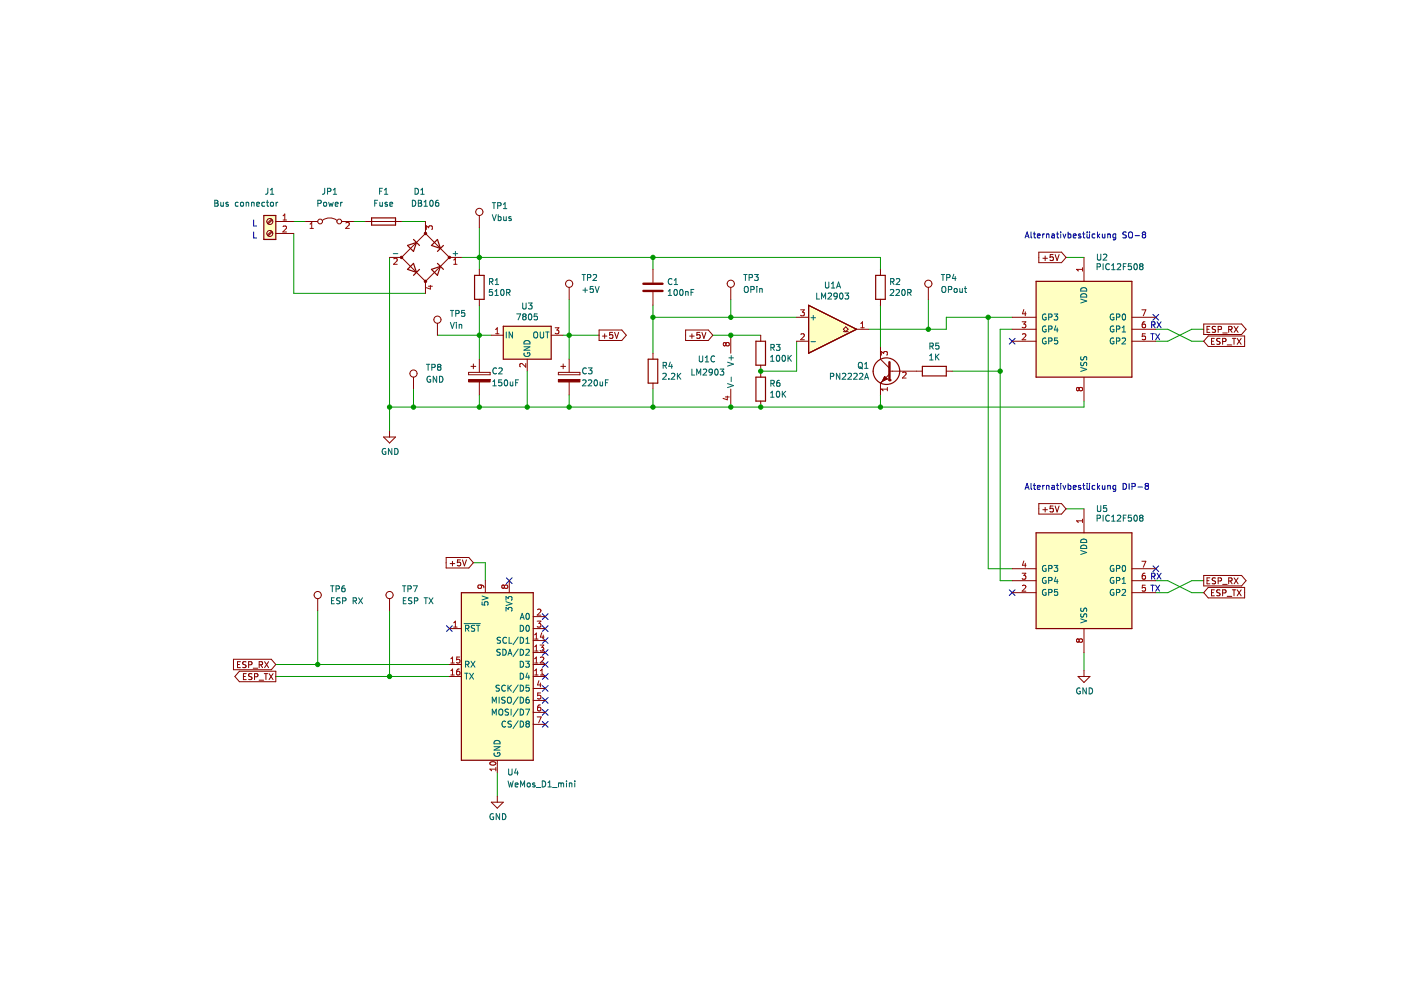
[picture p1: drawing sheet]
<svg xmlns="http://www.w3.org/2000/svg" width="297mm" height="210mm" viewBox="0 0 297 210" stroke-linecap="round" stroke-linejoin="round" font-family="sans-serif">
<path d="M.1 0h297v209.9h-297z" fill-rule="evenodd" fill="#fff" stroke="#fff" stroke-width=".21"/>
<g fill="#ffffc2" stroke="#ffffc2" stroke-width=".25">
<path d="M219.7 59.7h20.3v20.3h-20.3z" fill-rule="evenodd"/>
<path d="M219.7 113h20.3v20.3h-20.3z" fill-rule="evenodd"/>
<path d="M97.8 125.7h15.3v35.5h-15.3z" fill-rule="evenodd"/>
<path d="M106.7 69.2h10.2v7h-10.2z" fill-rule="evenodd"/>
<path d="M55.9 45.7h2.6v5.1h-2.6z" fill-rule="evenodd"/>
</g>
<path d="M171.4 64.7l10.2 5.1-10.2 5.1z" fill="#ffffc2" stroke="#ffffc2" stroke-width=".21"/>
<g fill="none" stroke="#840000" stroke-width=".25">
<path d="M55.9 45.7h2.6v5.1h-2.6zM78.8 46.2h5.1v1.5h-5.1zM86.4 52l1.9-.6-.6 1.9zM86.4 57.1l1.3-1.3 .6 2zM87.7 50.8l1.2 1.2M88.9 57.1l-1.2 1.3M91.5 57.1l1.9-.6-.7 1.9zM91.5 52l1.2-1.2 .7 1.9zM92.7 55.8l1.3 1.3M94 52l-1.3 1.3M100.6 58.4h2v5.1h-2zM219.7 59.7h20.3v20.3h-20.3z"/>
<path d="M106.7 69.2h10.2v7h-10.2zM160.3 80h2v5h-2zM160.3 72.3h2v5.1h-2zM171.4 64.7l10.2 5.1-10.2 5.1zM195.6 77.7h5v2h-5zM219.7 113h20.3v20.3h-20.3zM97.8 125.7h15.3v35.5h-15.3z"/>
</g>
<g fill="none" stroke="#000084" stroke-width=".21">
<path d="M214 71.7l1.2 1.3M215.2 71.7l-1.2 1.3M244.5 66.7l1.2 1.2M245.7 66.7l-1.2 1.2M244.5 120l1.2 1.2M245.7 120l-1.2 1.2M94.7 132.7l1.2 1.2M95.9 132.7l-1.2 1.2M107.4 122.5l1.2 1.2M108.6 122.5l-1.2 1.2M115 132.7l1.2 1.2M115 130.1l1.2 1.2"/>
<path d="M115 135.2l1.2 1.2M115 137.7l1.2 1.3M116.2 132.7l-1.2 1.2M116.2 130.1l-1.2 1.2M116.2 135.2l-1.2 1.2M116.2 137.7l-1.2 1.3M214 125l1.2 1.3M215.2 125l-1.2 1.3M115 140.3l1.2 1.2M115 142.8l1.2 1.2M115 145.4l1.2 1.2M115 150.4l1.2 1.3"/>
<path d="M115 153l1.2 1.2M115 147.9l1.2 1.2M116.2 140.3l-1.2 1.2M116.2 142.8l-1.2 1.2M116.2 145.4l-1.2 1.2M116.2 150.4l-1.2 1.3M116.2 153l-1.2 1.2M116.2 147.9l-1.2 1.2"/>
</g>
<g fill="none" stroke="#009600" stroke-width=".21">
<path d="M62.3 47h2.5M62.3 49.5v12.7h27.9M75 47h2.5M82.6 54.6v36.8M85.1 47h5.1M97.8 54.6h88.9v2.5M101.6 48.2v8.9M138.4 54.6v2.5M226 54.6h3.8M92.7 71.1h11.5M101.6 64.7v11.5M111.8 78.7v7.6"/>
<path d="M119.4 71.1h7.6M120.7 63.5v12.7M138.4 67.3h30.5M138.4 64.7v10.2M151.1 71.1h10.2M154.9 63.5v3.8M168.9 72.3v6.4h-7.6M186.7 64.7v8.9M196.8 63.5v6.3M201.9 78.7h10.2M209.5 67.3v53.3h5.1M214.6 67.3h-14v2.5h-16.5"/>
<path d="M214.6 69.8h-2.5v53.3h2.5M245.1 69.8h2.5l5.1 2.5h2.5M255.2 69.8h-2.5l-5.1 2.5h-2.5M87.7 82.5v3.8M101.6 83.8v2.5M120.7 83.8v2.5M138.4 82.5v3.8M186.7 83.8v2.5M229.8 85v1.3h-147.2M100.4 119.3h2.5v3.8M226 107.9h3.8M67.4 129.5v11.4"/>
<path d="M82.6 129.5v13.9M229.8 138.4v3.8M245.1 123.1h2.5l5.1 2.6h2.5M255.2 123.1h-2.5l-5.1 2.6h-2.5M58.5 143.4h36.8M58.5 140.9h36.8M105.4 163.7v5.1"/>
</g>
<g fill="none" stroke="#0000c2" stroke-width=".21">
<path d="M53.8 49.2v1.3h.6M53.8 46.6v1.3h.6M217.3 50.5l.5-1.3 .4 1.3M217.5 50.1h.6M218.6 49.2v1.1l.2 .2M219.1 49.6h.5M219.3 49.2v1.1l.3 .2M219.9 50l.6-.1v-.2l-.4-.1-.2 .2 .1 .6h.5M221.1 49.6v.9M221.4 49.6l-.3 .2M221.9 49.7h.5v.8M221.9 49.6v.9"/>
<path d="M223 49.7h.5l.1 .8M223.6 49.9l-.6 .2 .1 .4 .5-.1M224 49.6h.5M224.2 49.2v1.1l.3 .2M224.9 49.2v.1M224.9 49.6v.9M225.4 49.6l.3 .9 .3-.9M226.5 49.7l.3-.1 .3 .2-.2 .6h-.4M226.5 49.2v1.3M227.6 50l.6-.1-.1-.2-.4-.1-.1 .2v.6h.5M229.1 49.7l-.3-.1-.2 .2 .1 .2 .4 .1v.3h-.5M229.5 49.6h.5"/>
<path d="M229.7 49.2v1.1l.3 .2M230.5 49.6v.8l.5-.1M230.5 49.2v.1M231 49.2v.1M231 49.6v.9M232.1 49.7l-.3-.1-.3 .2 .2 .6h.4M232.7 49.2v1.3M232.8 50l.4 .5M233.2 49.6l-.5 .5M233.7 49.6l.1 .8 .5-.1M234.3 49.6v.9M234.9 49.7h.4l.1 .8"/>
<path d="M234.9 49.6v.9M236.6 49.7l-.4-.1-.2 .2 .1 .6h.5M236.6 49.6v1l-.3 .3-.3-.1M238.8 49.2l-.7 .1v.4l.6 .2 .1 .3-.2 .3-.5-.1M239.3 49.4l.3-.2a.43 .43 0 0 1 .5 .4v.4a.42 .42 0 0 1-.4 .5 .42 .42 0 0 1-.4-.5zM240.7 50h.9M242.4 49.7l-.2 .3v.2l.2 .3 .4-.1 .1-.2-.1-.4-.1-.1M242.4 49.7l-.2-.2 .2-.3h.4l.1 .2-.2 .3M242.4 49.7h.3M244 70.8h.7M244.2 68.9l.6-.1v-.5l-.6-.1v1.3M244.4 70.8v1.2"/>
<path d="M244.5 68.9l.4 .6M245 70.8l.9 1.2M245.3 68.2l.9 1.3M245.9 70.8l-.9 1.2M246.2 68.2l-.9 1.3M217.3 103.8l.5-1.3 .4 1.3M217.5 103.4h.6M218.6 102.5v1.1l.2 .2M219.1 102.9h.5M219.3 102.5v1.1l.3 .2M219.9 103.3l.6-.1v-.2l-.4-.1-.2 .2 .1 .6h.5M221.1 102.9v.9"/>
<path d="M221.4 102.9l-.3 .3M221.9 102.9v.9M221.9 103h.5v.8M223 103h.5l.1 .8M223.6 103.2l-.6 .3 .1 .3 .5-.1M224 102.9h.5M224.2 102.5v1.1l.3 .2M224.9 102.5v.1M224.9 102.9v.9M225.4 102.9l.3 .9 .3-.9M226.5 102.5v1.3M226.5 103l.3-.1 .3 .3-.2 .5h-.4"/>
<path d="M227.6 103.3l.6-.1-.1-.2-.4-.1-.1 .2v.6h.5M229.1 103l-.3-.1-.2 .2 .1 .2 .4 .1v.3h-.5M229.5 102.9h.5M229.7 102.5v1.1l.3 .2M230.5 102.9v.8l.5-.1M230.5 102.5v.1M231 102.5v.1M231 102.9v.9M232.1 103l-.3-.1-.3 .3 .2 .5h.4M232.7 102.5v1.3M232.8 103.3l.4 .5M233.2 102.9l-.5 .5"/>
<path d="M233.7 102.9l.1 .8 .5-.1M234.3 102.9v.9M234.9 102.9v.9M234.9 103h.4l.1 .8M236.6 102.9v1l-.3 .3-.3-.1M236.6 103l-.4-.1-.2 .3 .1 .5h.5M238.1 102.5a.64 .64 0 0 1 .8 .6 .64 .64 0 0 1-.8 .7zM239.4 102.5v1.3M240 103.2l.6-.1 .1-.5-.7-.1v1.3M241.3 103.3h.9M243 103l-.2 .3v.2l.2 .3h.3l.2-.3-.1-.3-.1-.2M243 103l-.2-.2 .2-.3h.3l.2 .2-.2 .3"/>
<path d="M243 103h.3M244 124.1h.7M244.2 122.2l.6-.1v-.4l-.6-.2v1.3M244.4 124.1v1.2M244.5 122.2l.4 .6M245 124.1l.9 1.2M245.3 121.5l.9 1.3M245.9 124.1l-.9 1.2M246.2 121.5l-.9 1.3"/>
</g>
<g fill="none" stroke="#840000" stroke-width=".21">
<path d="M57.6 49l-.9 .8M57.6 46.5l-.9 .8M57.7 49.2l-.8 .8M57.7 46.6l-.8 .9M58.5 47h3.8M58.5 49.5h3.8M64.8 47h2.6M68.4 46.7a2.54 2.54 0 0 1 3 0M72.4 47h2.6M77.5 47h7.6M82.6 54.6h2.5M85.1 54.6l5.1 5.1"/>
<path d="M90.2 49.5l5.1 5.1M90.2 49.5l-5.1 5.1M90.2 47v2.5M90.2 59.7v2.5M95.3 54.6l-5.1 5.1M95.3 54.6h2.5M101.6 45.7v2.5M101.6 57.1v1.3M138.4 57.1v2.8M220.2 53.5h4.9l.9 1.1-.9 1.1h-4.9zM221.1 54.8h1M221.6 54.3v.9"/>
<path d="M223.3 54h-.6l-.1 .6 .6-.1 .1 .6-.2 .1-.5-.1M223.7 54l.4 1.2 .5-1.2M229.8 54.6v5.1M87.7 80v2.5M92.7 68.5v2.6M99.3 78.9h4.6v.6h-4.6zM99.9 77.7h1M100.4 77.2v1M101.6 63.5v1.2M101.6 76.2v2.7M104.2 71.1h2.5M111.8 76.2v2.5"/>
<path d="M116.9 71.1h2.5M118.4 78.9h4.6v.6h-4.6zM118.9 77.7h1M119.4 77.2v1M120.7 60.9v2.6M120.7 76.2v2.7M127 70h4.8l1 1.1-1 1.1h-4.8zM127.7 71.3h1M128.2 70.8v.9M129.9 70.5h-.6l-.1 .6 .6-.1 .1 .6-.2 .1-.5-.1M130.3 70.5l.4 1.2 .5-1.2M138.4 61.9v2.8"/>
<path d="M145.4 70h4.8l.9 1.1-.9 1.1h-4.8zM146.2 71.3h1M146.7 70.8v.9M148.4 70.5h-.6l-.1 .6 .6-.1 .1 .6-.2 .1-.5-.1M148.8 70.5l.4 1.2 .5-1.2M161.3 71.1v1.2M161.3 77.4v2.6M186.7 76.2l1.9 1.9M188.6 78.7h.6M188.6 79.3l-1.9 1.9M194.3 78.7h1.3M196.8 60.9v2.6"/>
<path d="M200.6 78.7h1.3M214.6 72.3h5.1M214.6 69.8h5.1M214.6 67.3h5.1M229.8 80v5M240 72.3h5.1M240 69.8h5.1M240 67.3h5.1M255.2 68.7h8l1 1.1-1 1.1h-8zM255.9 69.8h.4M256.2 71.2h7.7v2.3h-7.7l-1-1.2zM256.5 69.2h-.6v1.3h.6"/>
<path d="M256.9 72.3h.4M257.5 71.7h-.6v1.3h.6M257.7 69.3h-.6v.4l.5 .2 .1 .3-.2 .3-.5-.1M258.3 69.9l.6-.1v-.5l-.6-.1v1.3M258.7 71.8l-.7 .1v.3l.6 .3 .1 .3-.3 .2h-.4M259.2 72.4l.6-.1 .1-.4-.7-.2v1.3M259.2 70.6h1M260.2 73.1h1M260.5 69.9l.6-.1 .1-.5-.7-.1v1.3M260.8 69.9l.4 .6M261.3 71.7h.7M261.6 71.7v1.3"/>
<path d="M261.7 69.2l.8 1.3M262.3 71.7l.9 1.3M262.5 69.2l-.8 1.3M263.2 71.7l-.9 1.3M81.3 92.7h2.6l-1.3 1.2zM82.6 91.4v1.3M101.6 81v2.8M120.7 81v2.8M161.3 85v1.3M94.6 118.2h4.8l1 1.1-1 1.1h-4.8zM95.4 119.5h1M95.9 119v1"/>
<path d="M97.6 118.7h-.6v.6h.6v.6l-.2 .1-.4-.1M98 118.7l.5 1.3 .4-1.3M220.2 106.8h4.9l.9 1.1-.9 1.1h-4.9zM221.1 108.1h1M221.6 107.6v1M223.3 107.3h-.6l-.1 .6 .6-.1 .1 .6-.2 .2-.5-.2M223.7 107.3l.4 1.3 .5-1.3M229.8 107.9v5.1M49.5 139.8h8l1 1.1-1 1.1h-8zM67.4 126.9v2.6M82.6 126.9v2.6M95.3 133.3h2.5"/>
<path d="M102.9 123.1v2.6M108 123.1v2.6M113.1 133.3h2.5M113.1 138.4h2.5M113.1 135.8h2.5M113.1 130.7h2.5M214.6 125.7h5.1M214.6 123.1h5.1M214.6 120.6h5.1M229.8 133.3v5.1M240 125.7h5.1M240 123.1h5.1"/>
<path d="M240 120.6h5.1M255.2 122h8l1 1.1-1 1.1h-8zM255.9 123.1h.4M256.2 124.5h7.7v2.3h-7.7l-1-1.1zM256.5 122.5h-.6v1.3h.6M256.9 125.7h.4M257.5 125.1h-.6v1.2h.6M257.7 122.6h-.6v.4l.5 .2 .1 .3-.2 .3-.5-.1M258.3 123.2l.6-.1v-.5l-.6-.1v1.3M258.7 125.1l-.7 .1v.3l.6 .3 .1 .3-.3 .2h-.4M259.2 125.7h.6l.1-.5-.7-.1v1.2M259.2 123.9h1"/>
<path d="M260.2 126.4h1M260.5 123.2l.6-.1 .1-.5-.7-.1v1.3M260.8 123.2l.4 .6M261.3 125.1h.7M261.6 125.1v1.2M261.7 122.5l.8 1.3M262.3 125.1l.9 1.2M262.5 122.5l-.8 1.3M263.2 125.1l-.9 1.2M50.4 140.9h.4M50.8 142.3h7.7v2.2h-7.7l-1-1.1zM51 140.3h-.6v1.3h.6"/>
<path d="M51.6 143.4h.4M52.2 140.3l-.7 .1v.4l.5 .2 .2 .3-.3 .3-.5-.1M52.2 142.8h-.6v1.3h.6M52.7 141l.6-.1 .1-.5-.7-.1v1.3M53.4 142.9h-.6v.4l.5 .2 .1 .4-.2 .2-.5-.1M53.7 141.7h.9M54 143.5l.6-.1v-.5l-.6-.1v1.3M54.9 144.2h1M55 141l.6-.1v-.5l-.6-.1v1.3M55.3 141l.4 .6M56 142.8h.7M56.1 140.3l.8 1.3"/>
<path d="M56.4 142.8v1.3M56.9 140.3l-.8 1.3M57.1 142.8l.8 1.3M57.9 142.8l-.8 1.3M95.3 140.9h2.5M95.3 143.4h2.5M113.1 140.9h2.5M113.1 143.4h2.5M113.1 146h2.5M113.1 148.5h2.5M113.1 151h2.5M113.1 153.6h2.5"/>
<path d="M228.6 143.4h2.5l-1.3 1.3zM229.8 142.2v1.2M104.2 170.1h2.5l-1.3 1.3zM105.4 161.2v2.5M105.4 168.8v1.3"/>
<circle cx="57.2" cy="49.5" r=".63"/>
<circle cx="57.2" cy="47" r=".63"/>
<circle cx="67.9" cy="47" r=".51"/>
<circle cx="71.9" cy="47" r=".51"/>
<circle cx="101.6" cy="44.9" r=".76"/>
<circle cx="87.7" cy="79.2" r=".76"/>
<circle cx="92.7" cy="67.8" r=".76"/>
<circle cx="120.7" cy="60.2" r=".76"/>
<circle cx="196.8" cy="60.2" r=".76"/>
<circle cx="67.4" cy="126.2" r=".76"/>
<circle cx="82.6" cy="126.2" r=".76"/>
</g>
<g fill="none" stroke="#006464" stroke-width=".21">
<path d="M56.8 39.9l-.1 1.1-.4 .2M68.8 39.9v1.1l-.4 .2M81.1 39.9h-.6v1.3M88 39.9a.64 .64 0 0 1 .7 .7 .64 .64 0 0 1-.7 .6zM45.5 42.5h.5l.2 .2-.2 .4 .2 .1 .1 .3-.3 .2h-.5zM45.5 43.1h.5M46.8 42.9l.1 .8 .5-.1M47.4 42.9v.8M48.4 42.9h-.3l-.2 .2 .1 .1 .4 .2v.3h-.5M50.5 42.9h-.4l-.2 .2 .1 .6h.5M51.1 42.9h.3l.2 .2v.4l-.2 .2-.4-.2zM52.2 43l.5-.1v.8"/>
<path d="M52.2 42.9v.8M53.3 43l.5-.1 .1 .8M53.3 42.9v.8M54.4 43.3l.6-.1v-.3h-.4l-.2 .2 .1 .6h.5M56.1 42.9h-.3l-.3 .2 .1 .6h.5M56.5 42.9h.5M56.7 42.5v1l.3 .2M57.3 41.2h.8M57.3 40.3l.4-.4v1.3M57.4 43l.2-.1 .3 .1v.7l-.5-.1zM58.5 42.9v.8M58.9 42.9l-.4 .2"/>
<path d="M67.4 43.1h.6l.1-.5-.7-.1v1.2M68.7 42.9h.3l.3 .2v.4l-.3 .2-.4-.2zM69.4 40.6l.6-.1 .1-.5-.7-.1v1.3M69.7 42.9l.2 .8 .3-.6 .2 .6 .3-.8M70.7 41.2h.7M70.7 40.3l.3-.4v1.3M71.1 43.3l.6-.1-.1-.3h-.3l-.2 .2v.6h.5M72.2 42.9v.8M72.6 42.9l-.4 .2M79.4 43.1h.5M80.1 42.5h-.7v1.2M80.5 40.5h.4"/>
<path d="M80.5 42.9l.1 .8 .5-.1M81.1 42.9v.8M81.5 41.2h.7M81.5 40.3l.4-.4v1.3M82.1 42.9h-.3l-.2 .2 .1 .1 .4 .2v.3h-.5M82.7 43.3l.6-.1-.1-.3h-.4l-.1 .2v.6h.5M83.4 53.8h.9M87.4 42.5a.64 .64 0 0 1 .8 .6 .64 .64 0 0 1-.8 .6zM88.7 42.5h.4l.3 .2-.3 .4 .3 .1v.3l-.2 .2h-.5zM88.7 43.1h.4M89.2 41.2h.7M89.2 40.3l.4-.4v1.3"/>
<path d="M89.9 42.8l.4-.3v1.2M89.9 43.7h.7M91.2 42.6l.2-.1a.68 .68 0 0 1 .5 .6 .68 .68 0 0 1-.5 .6l-.3-.5zM92.9 42.5h-.3l-.2 .3-.1 .7 .3 .2 .4-.1-.1-.6-.3-.1-.3 .3M96.1 53.8h.9M96.6 53.3v1M103.8 59.7h.6l.1-.5-.7-.1v1.2M104.1 59.7l.4 .6M104.4 43h.7M104.4 45.5l.4 1.3 .4-1.3M104.7 43v1.2M105 59.4l.4-.3v1.2"/>
<path d="M105.5 43.6h.6l.1-.5-.7-.1v1.2M105.6 46l.4-.1 .2 .3-.1 .5h-.5M105.6 45.5v1.3M106.7 43.3l.4-.3v1.2M106.7 44.2h.8M106.8 45.9v.8h.5M107.3 45.9v.9M108.4 46l-.3-.1-.2 .2v.2l.5 .1v.3h-.5M123.4 58.2h.7M123.8 58.2v1.3M124.6 58.9l.6-.1v-.5l-.6-.1v1.3M125.8 58.3l.4-.1 .3 .4-.8 .9h.8"/>
<path d="M142.5 59.2a.56 .56 0 0 0-.8 .5 .56 .56 0 0 0 .8 .5M142.9 59.4l.4-.3v1.2M199.6 58.2h.7M199.9 58.2v1.3M200.7 58.9l.6-.1 .1-.5-.7-.1v1.3M202.2 58.1l-.3 .9h.8M202.5 58.6v.9M232.6 56.6l.6-.1 .1-.5-.7-.1v1.3M232.7 53.9v1l.2 .3 .4-.1 .1-.2v-1M233.9 55.9v1.3M233.9 54l.5-.1 .3 .3-.8 1h.8M235.2 56a.56 .56 0 0 0-.8 .5 .56 .56 0 0 0 .8 .6"/>
<path d="M235.7 57.2h.7M235.7 56.3l.4-.4v1.3M236.9 56l.5-.1 .2 .4-.8 .9h.8M238.2 56.5h.4M238.8 55.9h-.6v1.3M239.9 55.9h-.6l-.1 .6h.6l.1 .6-.2 .1-.5-.1M240.5 56l.2-.1a.68 .68 0 0 1 .4 .6 .68 .68 0 0 1-.4 .7l-.3-.5zM241.9 56.5l-.3-.3 .3-.3 .3 .1 .1 .2-.2 .3M241.9 56.5l-.3 .2v.2l.3 .3 .3-.1 .1-.2v-.3l-.2-.1M241.9 56.5h.2M90.4 77.2h.7M90.8 77.2v1.3"/>
<path d="M91.3 79.8a.58 .58 0 0 0-.8 .6 .58 .58 0 0 0 .8 .5v-.4h-.2M91.6 77.9l.6-.1v-.4l-.6-.2v1.3M92.6 79.8v1.2l-.7-1.2v1.2M93 77.8l-.2-.3 .2-.3h.2l.3 .3-.3 .3M93 77.8l-.2 .2v.3l.2 .2 .4-.1 .1-.1v-.3l-.3-.2M93 77.8h.2M93.2 79.8a.64 .64 0 0 1 .7 .6 .64 .64 0 0 1-.7 .6zM95.5 65.8h.7M95.5 68.4l.4 1.2 .4-1.2M95.8 65.8v1.3M96.6 66.5l.6-.1 .1-.5-.7-.1v1.3M96.8 68.4v.1"/>
<path d="M96.8 68.8v.8M97.4 68.8v.8M97.4 68.9l.4-.1 .1 .8M98.5 65.8h-.6l-.1 .6h.6l.1 .6-.2 .1-.5-.1M104.4 61.4h-.6l-.1 .6 .6-.1 .1 .6-.2 .1-.5-.1M104.9 61.7l.4-.3v1.2M104.9 62.6h.8M105 60.3h.7M105.3 78.1a.56 .56 0 0 0-.8 .5 .56 .56 0 0 0 .8 .5M105.8 78.1l.4-.1 .3 .4-.8 .9h.8M106.3 61.5l.1-.1a.68 .68 0 0 1 .5 .6 .68 .68 0 0 1-.5 .6l-.3-.4zM107.3 70.4v1.3"/>
<path d="M107.4 62h.6l.1-.5-.7-.1v1.2M107.7 62l.4 .6M108.7 70.4v1.3l-.8-1.3v1.3M109.5 66.6h.9l-.5 1.2M110.8 64.2v1.1l.3 .2h.2l.2-.2v-1.1M111.1 67.1l-.3-.2 .3-.3h.3l.1 .2-.2 .3M111.1 67.1l-.3 .2v.3l.3 .2h.3l.1-.2v-.4l-.2-.1M111.1 67.1h.2M111.1 73.5h1.3l-1.3 .8h1.3M111.2 74.9a.58 .58 0 0 0 .5 .7 .58 .58 0 0 0 .5-.8h-.4v.2M111.3 72.3a.66 .66 0 0 1 .7-.1 .66 .66 0 0 1 .4 .7h-1.3zM112 64.2h.8l-.4 .5 .4 .1v.6l-.2 .1-.6-.1"/>
<path d="M112.1 66.7l.2-.1a.68 .68 0 0 1 .5 .6 .68 .68 0 0 1-.5 .6l-.3-.5zM113.2 70.6l.2-.2a.43 .43 0 0 1 .6 .4v.4a.42 .42 0 0 1-.4 .5 .42 .42 0 0 1-.5-.5zM113.9 66.6h-.6l-.1 .6 .6-.1 .1 .6-.2 .1-.5-.1M114.5 70.4v1l.3 .3h.2l.3-.3v-1M115.7 70.4h.7M116 70.4v1.3M123.6 61.5h1M124.1 61v1M124.3 78.1a.56 .56 0 0 0-.8 .5 .56 .56 0 0 0 .8 .5M124.7 78h.8l-.4 .5 .4 .1v.5l-.2 .2-.6-.2M125.8 60.7h-.6l-.1 .6h.6l.1 .6-.2 .1-.5-.1M126.2 60.7l.4 1.3 .4-1.3"/>
<path d="M141.7 62.6h.7M141.7 61.7l.3-.3v1.2M142.9 60.3h.8M143 61.5l.2-.1a.68 .68 0 0 1 .4 .6 .68 .68 0 0 1-.4 .6l-.3-.4zM144.2 61.5l.2-.1a.68 .68 0 0 1 .4 .6 .68 .68 0 0 1-.4 .6l-.3-.4zM145.4 61.9h.5v.7M145.4 61.8v.8M146.5 62h.4M147.1 61.4h-.6v1.2M163.4 75.7l.3-.4v1.3M163.4 76.6h.7M163.4 73.7l.6-.1 .1-.5-.7-.1v1.3"/>
<path d="M163.7 73.7l.5 .6M164.6 73h.8l-.4 .5 .3 .1v.6l-.2 .1-.5-.1M164.7 75.5l.2-.2a.68 .68 0 0 1 .4 .7 .68 .68 0 0 1-.4 .6l-.3-.5zM166 75.4l.1-.1a.68 .68 0 0 1 .4 .7 .68 .68 0 0 1-.4 .6 .84 .84 0 0 1-.1-1.2zM167.1 75.3v1.3M167.3 75.9l.5 .7M167.8 75.3l-.7 .8M197.1 76.3h.7M197.1 75.4l.4-.3v1.2M197.2 73.4l.6-.1v-.4l-.6-.2v1.3M197.5 73.4l.4 .6M198.4 75.1v1.2"/>
<path d="M198.5 75.6l.6 .7M199 72.7h-.6v.6h.6v.6l-.1 .1-.5-.1M199.1 75.1l-.7 .7M199.7 60.9l.3-.2a.43 .43 0 0 1 .5 .5v.4a.42 .42 0 0 1-.4 .4 .42 .42 0 0 1-.4-.4zM201.1 61.4l.6-.1v-.4l-.6-.2v1.3M202.4 61.2h.3l.3 .2v.4l-.3 .2-.4-.2zM203.5 61.2l.1 .7h.4M204 61.2v.8M204.5 61.2h.4M204.6 60.7v1.1l.3 .2M221.7 69.2a.58 .58 0 0 0-.7 .6 .58 .58 0 0 0 .8 .5v-.5h-.2M221.7 71.7a.58 .58 0 0 0-.7 .6 .58 .58 0 0 0 .8 .5v-.4h-.2"/>
<path d="M221.7 66.6a.58 .58 0 0 0-.7 .6 .58 .58 0 0 0 .8 .5v-.4h-.2M222.3 72.3h.6l.1-.5-.7-.1v1.2M222.3 67.2h.6l.1-.5-.7-.1v1.2M222.3 69.8l.6-.1 .1-.5-.7-.1v1.3M223.5 66.6h.8l-.5 .5 .4 .1v.5l-.2 .1-.5-.1M223.8 69.1l-.3 .9h.8M224.2 69.5v.9M224.2 71.7h-.6l-.1 .6 .7-.1v.6l-.2 .1-.5-.1M229.1 63.4l1.3 .4-1.3 .5M229.1 77.9l1.3 .4-1.3 .5M229.2 75.6l.1 .7h.3l.3-.6 .3-.1 .2 .3-.1 .4M229.2 76.8l-.1 .5 .3 .2 .3-.1 .2-.5h.4v.6"/>
<path d="M229.3 62.4a.66 .66 0 0 1 .8-.1 .66 .66 0 0 1 .3 .7h-1.3zM229.3 61.1a.66 .66 0 0 1 .8-.1 .66 .66 0 0 1 .3 .7h-1.3zM236.1 71.7a.58 .58 0 0 0-.7 .6 .58 .58 0 0 0 .8 .5v-.4h-.3M236.1 69.2a.58 .58 0 0 0-.7 .6 .58 .58 0 0 0 .8 .5v-.5h-.3M236.1 66.6a.58 .58 0 0 0-.7 .6 .58 .58 0 0 0 .8 .5v-.4h-.3M236.7 72.3h.6l.1-.5-.7-.1v1.2M236.7 69.8l.6-.1 .1-.5-.7-.1v1.3M236.7 67.2h.6l.1-.5-.7-.1v1.2M237.9 71.8l.5-.1 .2 .3-.7 .9h.7M237.9 70.4h.7M237.9 69.5l.4-.4v1.3M238 66.7l.2-.1a.68 .68 0 0 1 .5 .6 .68 .68 0 0 1-.5 .6l-.3-.4z"/>
<path d="M81.8 95.1a.58 .58 0 0 0-.8 .6 .58 .58 0 0 0 .8 .5v-.4h-.2M83.1 95.1v1.3l-.7-1.3v1.3M83.7 95.1a.64 .64 0 0 1 .7 .6 .64 .64 0 0 1-.7 .7zM104.5 80.9l.4-.4v1.3M104.5 81.8h.7M106.4 80.5h-.6l-.1 .6h.6l.1 .6-.2 .1-.5-.1M107 80.7l.2-.2a.68 .68 0 0 1 .5 .7 .68 .68 0 0 1-.5 .6l-.3-.5zM108.2 81v.7h.5M108.7 81v.8M109.3 81.1h.4M109.9 80.5h-.6v1.3M123.5 80.7l.5-.2 .3 .4-.8 .9h.8"/>
<path d="M124.7 80.7l.5-.2 .3 .4-.8 .9h.8M126.1 80.7l.1-.2a.68 .68 0 0 1 .5 .7 .68 .68 0 0 1-.5 .6l-.3-.5zM127.2 81l.1 .7h.5M127.8 81v.8M128.4 81.1h.4M129 80.5h-.6v1.3M163.4 84.2h.7M163.4 83.3l.3-.3v1.2M163.4 81.3l.6-.1 .1-.4-.7-.2v1.3M163.7 81.3l.5 .6M164.7 83.1l.2-.1a.68 .68 0 0 1 .4 .6 .68 .68 0 0 1-.4 .6l-.3-.5zM165.3 80.6l-.4 .1-.2 .2v.8l.2 .2 .4-.1v-.6l-.4-.1-.2 .3"/>
<path d="M165.9 83v1.2M166 83.5l.6 .7M166.6 83l-.7 .7M221.7 119.9a.58 .58 0 0 0-.7 .6 .58 .58 0 0 0 .8 .5v-.4h-.2M223.5 119.9h.8l-.5 .5 .4 .1v.5l-.2 .2-.5-.2M229.1 116.7l1.3 .4-1.3 .5M229.3 114.4a.66 .66 0 0 1 .8-.1 .66 .66 0 0 1 .3 .7h-1.3zM229.3 115.7a.66 .66 0 0 1 .8-.1 .66 .66 0 0 1 .3 .7h-1.3zM232.6 109.9l.6-.1 .1-.5-.7-.1v1.3M232.7 107.2v1l.2 .3 .4-.1 .1-.2v-1M233.9 109.2v1.3M234.6 107.2h-.6l-.1 .6 .6-.1 .1 .6-.2 .2-.5-.2"/>
<path d="M235.2 109.3a.56 .56 0 0 0-.8 .6 .56 .56 0 0 0 .8 .5M235.7 109.6l.4-.4v1.3M235.7 110.5h.7M236.1 119.9a.58 .58 0 0 0-.7 .6 .58 .58 0 0 0 .8 .5v-.4h-.3M236.9 109.3l.5-.1 .2 .4-.8 .9h.8M238.2 109.8h.4M238.8 109.2h-.6v1.3M239.9 109.2h-.6l-.1 .6h.6l.1 .6-.2 .1-.5-.1M240.5 109.3l.2-.1a.68 .68 0 0 1 .4 .7 .68 .68 0 0 1-.4 .6l-.3-.5zM241.9 109.8l-.3-.3 .3-.3 .3 .1 .1 .2-.2 .3M241.9 109.8l-.3 .2v.3l.3 .2 .3-.1 .1-.1v-.4l-.2-.1M241.9 109.8h.2"/>
<path d="M70.1 124.2h.7M70.3 127.3h.4M70.5 124.2v1.3M70.9 126.7h-.6v1.3h.6M71.2 124.9l.7-.1v-.5l-.7-.1v1.3M72.1 126.8l-.7 .1v.3l.6 .3 .1 .3-.2 .2-.5-.1M72.6 127.4l.6-.1 .1-.4-.7-.2v1.3M73.1 124.2l-.4 .1-.2 .2v.7l.2 .3 .4-.1v-.7h-.4l-.2 .2M74.9 127.4l.6-.1v-.4l-.6-.2v1.3M75.2 127.4l.4 .6M76 126.7l.9 1.3M76.9 126.7l-.9 1.3"/>
<path d="M85.3 124.2h.8M85.5 127.3h.4M85.7 124.2v1.3M86.1 126.7h-.6v1.3h.6M86.5 124.9l.6-.1v-.5l-.6-.1v1.3M87.3 126.8l-.6 .1v.3l.5 .3 .1 .3-.2 .2-.5-.1M87.6 124.2h.9l-.6 1.3M87.9 127.4l.6-.1v-.4l-.6-.2v1.3M89.9 126.7h.7M90.3 126.7v1.3M91 126.7l.8 1.3M91.8 126.7l-.8 1.3"/>
<path d="M98.4 132.2h3.5M98.7 133.2h.6l.1-.5-.7-.1v1.2M99 133.2l.4 .6M100.6 132.6l-.6 .1v.4l.5 .2 .1 .3-.2 .2h-.5M101 132.6h.7M101.4 132.6v1.2M102.2 127.6v.6l.6 .1-.1-.6 .7-.1 .1 .2-.1 .5M102.2 126.4l1.3 .4-1.3 .4M106.1 137.7l-.7 .1v.3l.5 .3 .2 .3-.3 .2h-.5M106.1 135.2h-.6v.4l.5 .2 .1 .3-.2 .3-.5-.1M106.6 137.7a.64 .64 0 0 1 .7 .6 .64 .64 0 0 1-.7 .6zM107.3 127.3v-.8l.5 .4 .1-.4h.5l.2 .2-.2 .6"/>
<path d="M107.3 129.6v-.8l.5 .4 .1-.4h.5l.2 .2-.2 .6M107.3 127.6l1.3 .4-1.3 .4M107.4 135.2a.56 .56 0 0 0-.8 .6 .56 .56 0 0 0 .8 .5M107.7 138.9l.4-1.2 .4 1.2M107.8 138.6h.6M107.9 135.1v1.3h.6M109.9 137.6l-1.1 1.6M109.9 135.1l-1.1 1.6M110.3 132.6a.64 .64 0 0 1 .7 .6 .64 .64 0 0 1-.7 .6zM110.3 135.1a.64 .64 0 0 1 .7 .7 .64 .64 0 0 1-.7 .6zM110.3 137.7a.64 .64 0 0 1 .7 .6 .64 .64 0 0 1-.7 .6zM110.3 131.3l.4-1.3 .4 1.3"/>
<path d="M110.4 130.9h.6M111.5 137.8l.5-.1 .2 .3-.8 .9h.8M111.5 136.4h.7M111.5 135.5l.4-.4v1.3M111.6 132.7l.2-.1a.68 .68 0 0 1 .4 .6 .68 .68 0 0 1-.4 .6l-.3-.4zM111.6 130.2l.2-.2a.68 .68 0 0 1 .4 .7 .68 .68 0 0 1-.4 .6l-.3-.5zM221.7 122.5a.58 .58 0 0 0-.7 .6 .58 .58 0 0 0 .8 .5v-.4h-.2M221.7 125a.58 .58 0 0 0-.7 .6 .58 .58 0 0 0 .8 .5v-.4h-.2M222.3 120.6l.6-.1 .1-.5-.7-.1v1.3M222.3 123.1l.6-.1 .1-.5-.7-.1v1.3M222.3 125.6h.6l.1-.5-.7-.1v1.2M223.8 122.4l-.3 .9h.8"/>
<path d="M224.2 122.8v.9M224.2 125h-.6l-.1 .6 .7-.1v.6l-.2 .1-.5-.1M229.1 131.2l1.3 .4-1.3 .5M229.2 128.9l.1 .7h.3l.3-.6 .3-.1 .2 .3-.1 .4M229.2 130.1l-.1 .5 .3 .3 .3-.2 .2-.5h.4v.7M236.1 122.5a.58 .58 0 0 0-.7 .6 .58 .58 0 0 0 .8 .5v-.4h-.3M236.1 125a.58 .58 0 0 0-.7 .6 .58 .58 0 0 0 .8 .5v-.4h-.3M236.7 120.6l.6-.1 .1-.5-.7-.1v1.3M236.7 123.1l.6-.1 .1-.5-.7-.1v1.3M236.7 125.6h.6l.1-.5-.7-.1v1.2M237.9 125.1l.5-.1 .2 .3-.7 .9h.7M237.9 122.8l.4-.4v1.3"/>
<path d="M237.9 123.7h.7M238 120l.2-.1a.68 .68 0 0 1 .5 .6 .68 .68 0 0 1-.5 .7l-.3-.5zM98.5 142.7h.8M98.7 140.9l.6-.1 .1-.5-.7-.1v1.3M98.9 142.7v1.3M99 140.9l.4 .6M99.6 142.7l.8 1.3M99.9 140.2l.8 1.3M100.4 142.7l-.8 1.3M100.7 140.2l-.8 1.3M104.4 149.1v-1.3l.4 .9 .4-.9v1.3M104.4 151.6v-1.3l.4 1 .4-1v1.3"/>
<path d="M104.7 158.3h1.3l-1.3 .7h1.3M104.8 159.6a.58 .58 0 0 0 .6 .8 .58 .58 0 0 0 .5-.8h-.4v.2M104.9 157.1a.66 .66 0 0 1 .8-.1 .66 .66 0 0 1 .3 .7h-1.3zM105.8 150.5l.3-.2a.43 .43 0 0 1 .5 .5v.4a.42 .42 0 0 1-.4 .4 .42 .42 0 0 1-.4-.4zM105.8 147.8v1.3M105.9 145.3h-.5l-.2 .2 .1 .3 .5 .3v.3l-.6 .1M107.1 147.9h-.7v.4l.6 .2 .1 .3-.3 .3-.4-.1M107.2 145.4a.56 .56 0 0 0-.8 .5 .56 .56 0 0 0 .8 .5M107.2 153a.56 .56 0 0 0-.8 .5 .56 .56 0 0 0 .8 .5M107.6 148l.3-.2a.43 .43 0 0 1 .5 .4v.5a.42 .42 0 0 1-.4 .4 .42 .42 0 0 1-.4-.4zM107.7 145.3v1.2M107.8 150.4l-.6 .1v.3l.5 .3 .1 .3-.2 .2h-.5"/>
<path d="M107.9 145.8l.5 .7M108.4 150.3v1.3M108.4 152.9h-.5l-.2 .2 .1 .3 .6 .3v.3l-.7 .1M108.4 145.3l-.7 .7M109.9 145.2l-1.1 1.6M109.9 147.8l-1.1 1.6M109.9 150.3l-1.1 1.6M109.9 152.8l-1.1 1.7M110.3 150.3a.64 .64 0 0 1 .7 .7 .64 .64 0 0 1-.7 .6zM110.3 152.9a.64 .64 0 0 1 .7 .6 .64 .64 0 0 1-.7 .7zM110.3 145.3a.64 .64 0 0 1 .7 .6 .64 .64 0 0 1-.7 .6zM110.3 140.2a.64 .64 0 0 1 .7 .6 .64 .64 0 0 1-.7 .7z"/>
<path d="M110.3 142.7a.64 .64 0 0 1 .7 .7 .64 .64 0 0 1-.7 .6zM110.3 147.8a.64 .64 0 0 1 .7 .6 .64 .64 0 0 1-.7 .7zM111.4 140.2h.8l-.4 .5 .4 .1v.5l-.2 .2-.6-.2M111.4 150.3h.9l-.6 1.3M111.7 153.4l-.2-.2 .2-.3h.4l.1 .2-.2 .3M111.7 153.4l-.2 .3v.2l.2 .3 .4-.1 .1-.2v-.3l-.2-.2M111.7 153.4h.3M111.8 142.7l-.3 .9h.8M112.1 143.2v.8M112.1 147.8l-.4 .1-.1 .2-.1 .7 .2 .3 .5-.1-.1-.6-.4-.1-.2 .2M112.2 145.3h-.6l-.1 .6 .6-.1 .1 .6-.2 .1-.5-.1M229 145.9a.58 .58 0 0 0-.7 .6 .58 .58 0 0 0 .7 .5v-.4h-.2"/>
<path d="M230.3 145.9v1.2l-.7-1.2v1.2M230.9 145.9a.64 .64 0 0 1 .8 .6 .64 .64 0 0 1-.8 .6zM104.6 172.6a.58 .58 0 0 0-.7 .6 .58 .58 0 0 0 .8 .5v-.5h-.3M105.9 172.5v1.3l-.7-1.3v1.3M106.5 172.5a.64 .64 0 0 1 .8 .6 .64 .64 0 0 1-.8 .7zM107.7 165.6l.3 1.3 .3-1 .2 1 .3-1.3M107.8 163v1.1l.3 .2h.3l.2-.2v-1.1M109.2 166.4l.6-.1v-.2l-.4-.1-.2 .2 .1 .6h.5M109.4 163l-.3 .9h.8M109.7 163.5v.8M110.4 166.9v-1.3l.4 .9 .4-.9v1.3M111.8 166.1l.2-.1 .4 .1-.1 .7-.5-.1z"/>
<path d="M113.4 166.1l-.3-.1-.2 .2 .1 .2 .4 .1v.3h-.5M113.7 167h1M115 165.6a.64 .64 0 0 1 .7 .6 .64 .64 0 0 1-.7 .7zM116.2 166.9h.7M116.2 165.9l.3-.3v1.3M117.1 167h1M118.4 166.1l.4-.1 .2 .2M118.4 166v.9M119 166.2l.1-.2 .3 .1 .1 .8M119 166.2v.7M120.1 165.6v.1M120.1 166v.9"/>
<path d="M120.7 166.1h.5l.1 .8M120.7 166v.9M121.9 165.6v.1M121.9 166v.9"/>
</g>
<g fill="none" stroke="#a90000" stroke-width=".21">
<path d="M60 46.6h.7M60 45.7l.4-.3v1.2M60 48l.5-.1 .2 .4-.7 .9h.7M65.7 48.4h.8M65.7 47.5l.4-.3v1.2M73.3 47.3l.5-.1 .3 .3-.8 .9h.8M83.5 54.9l.5-.1 .2 .3-.8 .9h.8M90.4 48.7v-.8l.5 .4 .1-.4h.5l.2 .2-.2 .6M96.2 55.1l.4-.3v1.2M96.2 56h.7M229.5 56.8v.7M229.5 57.1h-1.3l.4 .4"/>
<path d="M90.8 60.7h.9M91.2 60.5v.8l-.9-.3M105.1 70.8h.7M105.1 69.9l.3-.4v1.3M111.5 77.1v.7l-.9-.7-.4 .2 .1 .5M117.7 69.5h.8l-.4 .5 .3 .1v.5l-.1 .2-.6-.2M216.7 68.2h.8l-.4 .5 .3 .1v.6l-.1 .1-.6-.1M216.8 70.9l.5-.1 .2 .3-.8 .9h.8M217.1 65.6l-.3 .9h.8M217.4 66.1v.9M242.1 65.7h.8l-.5 1.3M242.8 68.2l-.4 .1-.2 .2v.8l.2 .2 .4-.1v-.6l-.4-.1-.2 .3"/>
<path d="M242.8 70.8h-.6v.6l.6-.1v.6l-.2 .1-.4-.1M228.8 82.4l.2-.3h.3l.2 .3v.3l-.2 .2h-.3l-.2-.3M228.8 82.4l-.3-.3-.3 .3v.2l.3 .3 .3-.3M228.8 82.4v.2M217.1 118.9l-.3 .9h.8M217.4 119.4v.9M229.5 110.1v.7M229.5 110.4h-1.3l.4 .4M242.1 119h.8l-.5 1.3M95.6 139.7l.3-.4v1.3M96.2 133h.7M96.2 132.1l.4-.4v1.3"/>
<path d="M97.5 139.3h-.6l-.1 .6h.6l.1 .6-.2 .1-.5-.1M101.9 124l.2 .3-.1 .3-.6 .1-.1-.4 .3-.3 .7 .1 .2 .2 .1 .3M106.9 124.3l.3-.3h.2l.3 .3v.2l-.3 .3-.3-.1-.2-.2M106.9 124.3l-.2-.3-.3 .3 .1 .3 .1 .2 .3-.3M106.9 124.3v.2M113.4 134.6l.3-.4v1.3M113.4 137.1l.3-.3v1.2M113.4 139.7l.3-.4v1.3M113.4 138h.7M113.4 135.5h.7M113.9 131.7h.8l-.4 .5 .3 .1v.5l-.2 .2-.5-.2M114 129.3l.4-.1 .3 .3-.8 .9h.8"/>
<path d="M114.5 136.8h.8l-.4 .5 .3 .1v.5l-.2 .1-.5-.1M114.6 139.4l.4-.1 .3 .4-.8 .9h.8M114.9 134.2l-.3 .9h.8M115.2 134.7v.8M216.7 121.5h.8l-.4 .5 .3 .1v.6l-.1 .1-.6-.1M216.8 124.2l.5-.1 .2 .3-.8 .9h.8M228.8 135.7l.2-.2h.3l.2 .2v.2l-.2 .3h-.3l-.2-.3M228.8 135.7l-.3-.2-.3 .2v.2l.3 .3 .3-.3M228.8 135.7v.2M242.8 121.5l-.4 .1-.2 .2v.8l.2 .2 .4-.1v-.6l-.4-.1-.2 .3M242.8 124.1h-.6v.6l.6-.1v.6l-.2 .1-.4-.1M95.6 143.1h.7"/>
<path d="M95.6 140.6h.7M95.6 142.2l.3-.4v1.3M97.4 141.8l-.4 .1-.1 .2-.1 .8 .2 .2 .5-.1-.1-.6-.4-.1-.2 .3M113.4 143.1h.7M113.4 142.2l.3-.4v1.3M113.4 140.6h.7M113.9 152h.8l-.5 1.3M114.3 144.3l-.3 .9h.7M114.6 143.1h.7M114.6 142.2l.3-.4v1.3M114.6 149.5h-.4l-.2 .3v.7l.2 .2 .4-.1v-.6l-.4-.1-.2 .3M114.6 144.8v.9"/>
<path d="M114.6 146.9h-.6v.6h.6v.6l-.2 .1-.4-.1M104 161.6a.61 .61 0 0 1 .7-.2 .61 .61 0 0 1 .4 .6 .75 .75 0 0 1-1.2-.2zM105.1 162.7v.7M105.1 163.1h-1.2l.3 .3"/>
</g>
<g fill="#840000" stroke="#840000" stroke-width=".21">
<path d="M99.3 80.5h4.6v.5h-4.6z" fill-rule="evenodd"/>
<path d="M118.4 80.5h4.6v.5h-4.6z" fill-rule="evenodd"/>
<circle cx="85.1" cy="54.6" r=".25"/>
<circle cx="90.2" cy="59.7" r=".25"/>
<circle cx="90.2" cy="49.5" r=".25"/>
<circle cx="95.3" cy="54.6" r=".25"/>
</g>
<path d="M136.4 61.7h4.1M136.4 60.2h4.1M188.6 76.8v3.8" fill="none" stroke="#840000" stroke-width=".51"/>
<circle cx="188.6" cy="80.6" r=".25" fill="#840000"/>
<g fill="none" stroke="#840000" stroke-width=".21">
<path d="M186.7 57.1v1.3M138.4 74.9v1.3M154.9 60.9v2.6M154.9 71.1v3.8M168.9 72.3h2.5M168.9 67.3h2.5M178.8 70.3h1M178.8 69.8l.5-.5 .5 .5-.5 .5zM181.6 69.8h2.5M186.7 63.5v1.2M186.7 73.6v2.6M187.6 79.8l.5 .5-1 .6z"/>
<path d="M189.2 78.7h5.1M138.4 81.2v1.3M154.9 82.5v3.8M186.7 81.2v2.6M187.3 80.6h.1M187.3 80.6l-.5 .5M188.1 80.3h.1"/>
<circle cx="154.9" cy="60.2" r=".76"/>
</g>
<path d="M187.6 79.8l.5 .5-1 .6z" fill-rule="evenodd" fill="#840000" stroke="#840000" stroke-width=".21"/>
<g fill="none" stroke="#840000" stroke-width=".25">
<path d="M185.7 58.4h2v5.1h-2zM137.4 76.2h2.1v5h-2.1zM171.4 64.7l10.2 5.1-10.2 5.1z"/>
<circle cx="187.9" cy="78.7" r="2.82"/>
</g>
<g fill="none" stroke="#a90000" stroke-width=".21">
<path d="M153.9 72.9l-.2-.3-.3 .3v.3l.2 .1 .3-.2M153.9 72.9l.2-.3h.3l.2 .3v.3l-.2 .1h-.3l-.2-.2M153.9 72.9v.2M169.7 65.7h.8l-.4 .5 .4 .1v.5l-.2 .2-.6-.2M169.8 70.9l.5-.1 .2 .3-.8 .9h.8M182.5 69.5h.7M182.5 68.6l.4-.4v1.3M186.9 75.3v-.8l.4 .4 .2-.3h.5l.1 .2-.1 .5M191.4 79l.5-.1 .2 .4-.8 .9h.8M153.8 84.2h.8M154.2 84v.8l-.9-.3M188.1 82.1v.8"/>
<path d="M188.1 82.5h-1.2l.3 .4"/>
</g>
<g fill="none" stroke="#006464" stroke-width=".21">
<path d="M157.7 58.2h.7M158 58.2v1.3M158.8 58.9l.6-.1 .1-.5-.7-.1v1.3M160 58.2h.8l-.5 .5 .4 .1v.5l-.2 .2-.5-.2M175 59.8v1l.2 .3h.3l.2-.3v-1M188.8 59.7h.6l.1-.5-.7-.1v1.2M189.1 59.7l.5 .6M190 59.2l.5-.1 .3 .3-.8 .9h.8M140.5 79.3l.5-.2 .3 .4-.8 .9h.8M140.6 77.5l.6-.1 .1-.4-.7-.2v1.3M140.9 77.5l.4 .6M142.1 76.8l-.3 .9h.8"/>
<path d="M142.4 79.3l.4-.2 .3 .4-.8 .9h.8M142.4 77.3v.8M143.6 79.1v1.3M143.8 79.7l.5 .7M144.3 79.1l-.7 .8M146.7 78.3v1.2h.6M147.7 79.5v-1.2l.4 .9 .5-.9v1.2M148.3 75.5v1l.2 .2h.2l.3-.2v-1M149.1 78.4l.5-.1 .2 .3-.8 .9h.8M149.5 76.7h.8M149.5 75.8l.4-.3v1.2M151 78.8l-.2 .2h-.4v-.6l.4-.1 .2 .2v.7l-.2 .3h-.4"/>
<path d="M151.5 75.6a.56 .56 0 0 0-.8 .5 .56 .56 0 0 0 .8 .5M151.6 78.4l.2-.1a.68 .68 0 0 1 .5 .6 .68 .68 0 0 1-.5 .6l-.3-.5zM152.7 78.3h.8l-.5 .4 .4 .2v.5l-.2 .1-.5-.1M154.2 76.8l1.3 .4-1.3 .4M154.5 75.9h1M155 75.4v1M155 79.9v1M157.9 60.9l.2-.2a.43 .43 0 0 1 .5 .5v.4a.42 .42 0 0 1-.4 .4 .42 .42 0 0 1-.4-.4zM159.2 61.4l.6-.1 .1-.4-.7-.2v1.3M160.5 60.7v.2M160.5 61.2v.8M161.1 61.2v.8"/>
<path d="M161.1 61.3l.4-.1 .1 .8M171.9 72.4h1M171.9 67.4h1M172.4 66.9v.9M173.2 62.1v1.3h.6M174.2 63.4v-1.3l.4 .9 .4-.9v1.3M175.6 62.3l.5-.2 .2 .4-.8 .9h.8M176.1 79.8l.6-.1v-.4l-.6-.2v1.3M176.3 61.1h.7M176.3 60.2l.3-.4v1.3M177.4 61.1l.4-1.3 .4 1.3M177.5 60.7h.6"/>
<path d="M177.5 62.7l-.2 .2h-.4v-.6l.4-.2 .2 .3v.7l-.2 .2-.4 .1M178.1 79.1v1.3l-.8-1.3v1.3M178.2 62.2l.1-.1a.68 .68 0 0 1 .4 .7 .68 .68 0 0 1-.4 .6 .84 .84 0 0 1-.1-1.2zM178.6 79.3l.5-.2 .2 .4-.8 .9h.8M179.1 62.1h.8l-.4 .5 .4 .1v.6l-.2 .1-.6-.1M179.8 79.3l.5-.2 .2 .4-.7 .9h.7M181 79.3l.5-.2 .2 .4-.7 .9h.7M182 77l.3-.2a.43 .43 0 0 1 .5 .5v.4a.42 .42 0 0 1-.4 .4 .42 .42 0 0 1-.4-.4zM182.2 79.3l.5-.2 .3 .4-.8 .9h.8M182.2 77.8l.7 .4M183.3 78.1h.7M183.3 77.2l.4-.4v1.3"/>
<path d="M188.8 61.5l.5-.1 .2 .3-.8 .9h.8M190 61.5l.5-.1 .2 .3-.8 .9h.8M191.3 61.5l.2-.1a.68 .68 0 0 1 .4 .6 .68 .68 0 0 1-.4 .6l-.3-.4zM192.5 62h.6v-.5l-.6-.1v1.2M192.8 62l.4 .6M141.8 80.3v.1M154.2 81.3l1.3 .5-1.3 .4M183.3 80.4l.4-1.3 .5 1.3M183.4 80h.6"/>
</g>
<g fill="#009600" stroke="#009600" stroke-width=".21">
<circle cx="209.5" cy="67.3" r=".46"/>
<circle cx="212.1" cy="78.7" r=".46"/>
<circle cx="87.7" cy="86.3" r=".46"/>
<circle cx="82.6" cy="86.3" r=".46"/>
<circle cx="82.6" cy="143.4" r=".46"/>
<circle cx="101.6" cy="86.3" r=".46"/>
<circle cx="67.4" cy="140.9" r=".46"/>
<circle cx="111.8" cy="86.3" r=".46"/>
<circle cx="101.6" cy="54.6" r=".46"/>
<circle cx="120.7" cy="71.1" r=".46"/>
<circle cx="101.6" cy="71.1" r=".46"/>
<circle cx="120.7" cy="86.3" r=".46"/>
<circle cx="154.9" cy="86.3" r=".46"/>
<circle cx="154.9" cy="71.1" r=".46"/>
<circle cx="138.4" cy="67.3" r=".46"/>
<circle cx="138.4" cy="54.6" r=".46"/>
<circle cx="161.3" cy="78.7" r=".46"/>
<circle cx="186.7" cy="86.3" r=".46"/>
<circle cx="161.3" cy="86.3" r=".46"/>
<circle cx="154.9" cy="67.3" r=".46"/>
<circle cx="196.8" cy="69.8" r=".46"/>
<circle cx="138.4" cy="86.3" r=".46"/>
</g>
</svg>
